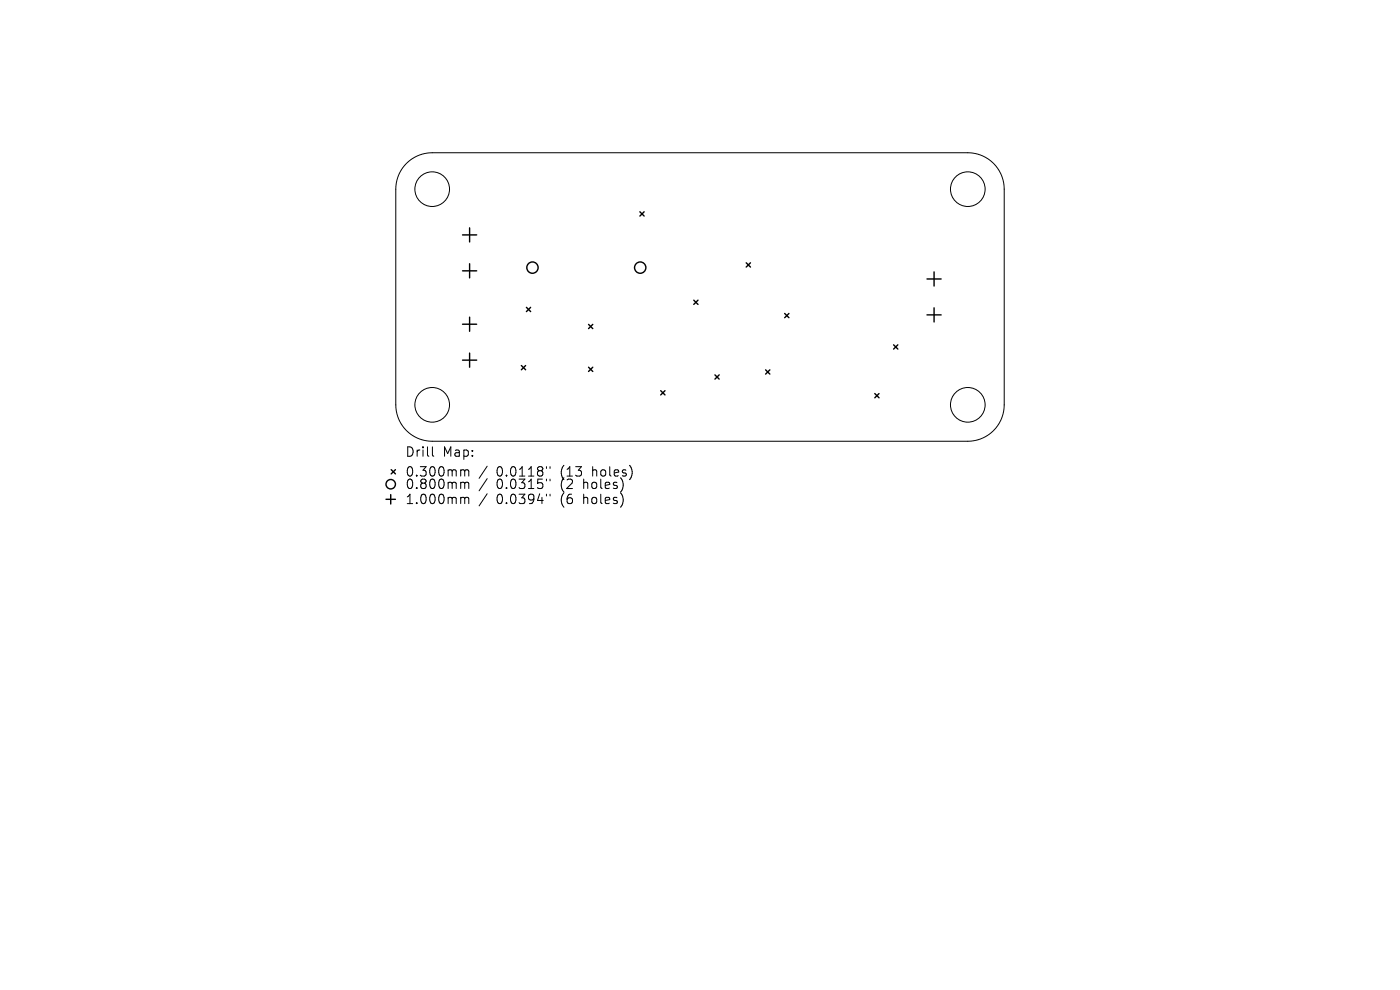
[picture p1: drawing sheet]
<svg xmlns="http://www.w3.org/2000/svg" width="297mm" height="210mm" viewBox="0 0 297 210" stroke-linecap="round" stroke-linejoin="round" font-family="sans-serif">
<defs><g id="words">
<g font-size="2.8">
<text x="85.9" y="97.2">Drill</text>
<text x="85.9" y="101.4">0.300mm</text>
<text x="93.9" y="97.2">Map:</text>
<text x="105.3" y="101.4">0.0118&quot;</text>
<text x="119.1" y="101.4">(13</text>
<text x="125.9" y="101.4">holes)</text>
<text x="85.9" y="104">0.800mm</text>
<text x="85.9" y="107.2">1.000mm</text>
<text x="105.3" y="104">0.0315&quot;</text>
<text x="105.3" y="107.2">0.0394&quot;</text>
<text x="119.1" y="104">(2</text>
<text x="119.1" y="107.2">(6</text>
<text x="124" y="104">holes)</text>
<text x="124" y="107.2">holes)</text>
</g>
</g></defs>
<g fill="none" stroke="#000" stroke-width=".21">
<path d="M86.2 34.7a7.7 7.7 0 0 1 5.5-2.3h113.6a7.7 7.7 0 0 1 7.7 7.7v45.8a7.7 7.7 0 0 1-7.7 7.7h-113.6a7.7 7.7 0 0 1-7.7-7.7v-45.8a7.7 7.7 0 0 1 2.2-5.4zM91.7 94.8v1.7l.3 .3M98 99.7h.3l.3 .2M98.6 99.9l.3-.2 .5 .1v1.2M98.6 99.9v1.1M103.4 98.9l-1.8 2.6M115.9 99v.4M116.7 99v.4M98 102.3h.3l.3 .3M98 105.5h.3l.3 .3M98.6 102.6v1M98.6 105.8v1"/>
<path d="M98.6 102.6l.3-.3 .5 .1v1.2M98.6 105.8l.3-.3 .5 .1v1.2M103.4 101.5l-1.8 2.6M103.4 104.7l-1.8 2.6M115.9 101.6v.4M115.9 104.8v.4M116.7 101.6v.4M116.7 104.8v.4"/>
<circle cx="91.7" cy="40.1" r="3.7"/>
<circle cx="205.3" cy="40.1" r="3.7"/>
<circle cx="91.7" cy="85.9" r="3.7"/>
<circle cx="205.3" cy="85.9" r="3.7"/>
</g>
<g fill="none" stroke="#000" stroke-width=".3">
<path d="M98.1 49.8h3M98.1 57.5h3M99.6 48.3v3M99.6 56v3M135.7 44.9l.9 .9M136.6 44.9l-.9 .9M158.3 55.7l.9 .9M159.2 55.7l-.9 .9M196.7 59.2h3M198.2 57.7v3M98.1 68.8h3M98.1 76.4h3"/>
<path d="M99.6 67.3v3M99.6 74.9v3M110.6 77.5l.9 .9M111.5 77.5l-.9 .9M111.7 65.2l.9 .9M112.6 65.2l-.9 .9M124.9 68.8l.9 .9M124.9 77.9l.9 .9M125.8 68.8l-.9 .9M125.8 77.9l-.9 .9M147.2 63.7l.9 .9M148.1 63.7l-.9 .9"/>
<path d="M151.7 79.5l.9 .9M152.6 79.5l-.9 .9M162.4 78.5l.9 .9M163.3 78.5l-.9 .9M166.5 66.5l.9 .9M167.4 66.5l-.9 .9M189.6 73.1l.9 .9M190.5 73.1l-.9 .9M196.7 66.8h3M198.2 65.3v3M83 99.6l.9 .9M83.9 99.6l-.9 .9"/>
<path d="M140.2 82.9l.9 .9M141.1 82.9l-.9 .9M185.6 83.5l.9 .9M186.5 83.5l-.9 .9M81.9 105.9h2M82.9 104.9v2"/>
<circle cx="113" cy="56.8" r="1.2"/>
<circle cx="135.8" cy="56.8" r="1.2"/>
<circle cx="82.9" cy="102.7" r="1"/>
</g>
<use href="#words"/>
</svg>
